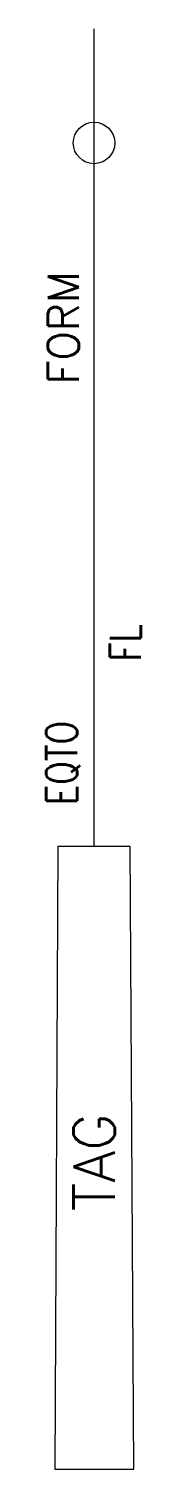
# Model space of a CAD drawing. Header units: millimetres. Extents: x 1.2 to 5.8, y -59.7 to 9.7.
import ezdxf
from ezdxf.enums import TextEntityAlignment as Align

# ---------------------------------------------------------------- set-up
doc = ezdxf.new("R2010")
doc.units = ezdxf.units.MM
doc.header["$MEASUREMENT"] = 0
doc.layers.get('0').update_dxf_attribs({"linetype": 'CONTINUOUS'})
doc.styles.add('REGUA60', font='romans.shx', dxfattribs={"oblique": 15, "height": 1.5})
doc.styles.add('REGUA60C', font='romans.shx', dxfattribs={"width": 0.8, "oblique": 15, "height": 1.5})
doc.styles.add('REGUA80C', font='romans.shx', dxfattribs={"width": 0.8, "oblique": 15, "height": 2})

msp = doc.modelspace()

# ---------------------------------------------------------------- linework, layer by layer
at = {"color": 2}
msp.add_line((3.509, -29.709, 54.53), (3.509, 9.699, 54.53), dxfattribs=at)
at = {"color": 2, "elevation": 54.53}
msp.add_lwpolyline([(1.619, -59.709), (5.43, -59.709), (5.259, -29.709), (1.759, -29.709)], close=True, dxfattribs=at)
at = {"color": 2, "linetype": 'Continuous'}
msp.add_circle((3.509, 4.199, 54.53), 1, dxfattribs=at)

# ---------------------------------------------------------------- texts
at = {"color": 7}
for tag, height, style, p in [('FORM', 1.5, 'REGUA60', (2.03, -4.709, 54.53)), ('TAG', 2, 'REGUA80C', (3.517, -44.921, 54.53))]:
    msp.add_attdef(tag, text='', height=height, rotation=90, dxfattribs=dict(at, style=style)).set_placement(p, align=Align.MIDDLE_CENTER)
at = {"color": 7, "style": 'REGUA60C', "width": 0.8}
msp.add_attdef('FL', text='', height=1.5, rotation=90, dxfattribs=at).set_placement((5.023, -19.889, 54.53), align=Align.MIDDLE_CENTER)
at = {"color": 7, "style": 'REGUA60', "width": 0.8}
msp.add_attdef('EQTO', text='', height=1.5, rotation=90, dxfattribs=at).set_placement((1.943, -27.709, 54.53), align=Align.MIDDLE_LEFT)

doc.saveas('drawing.dxf')
